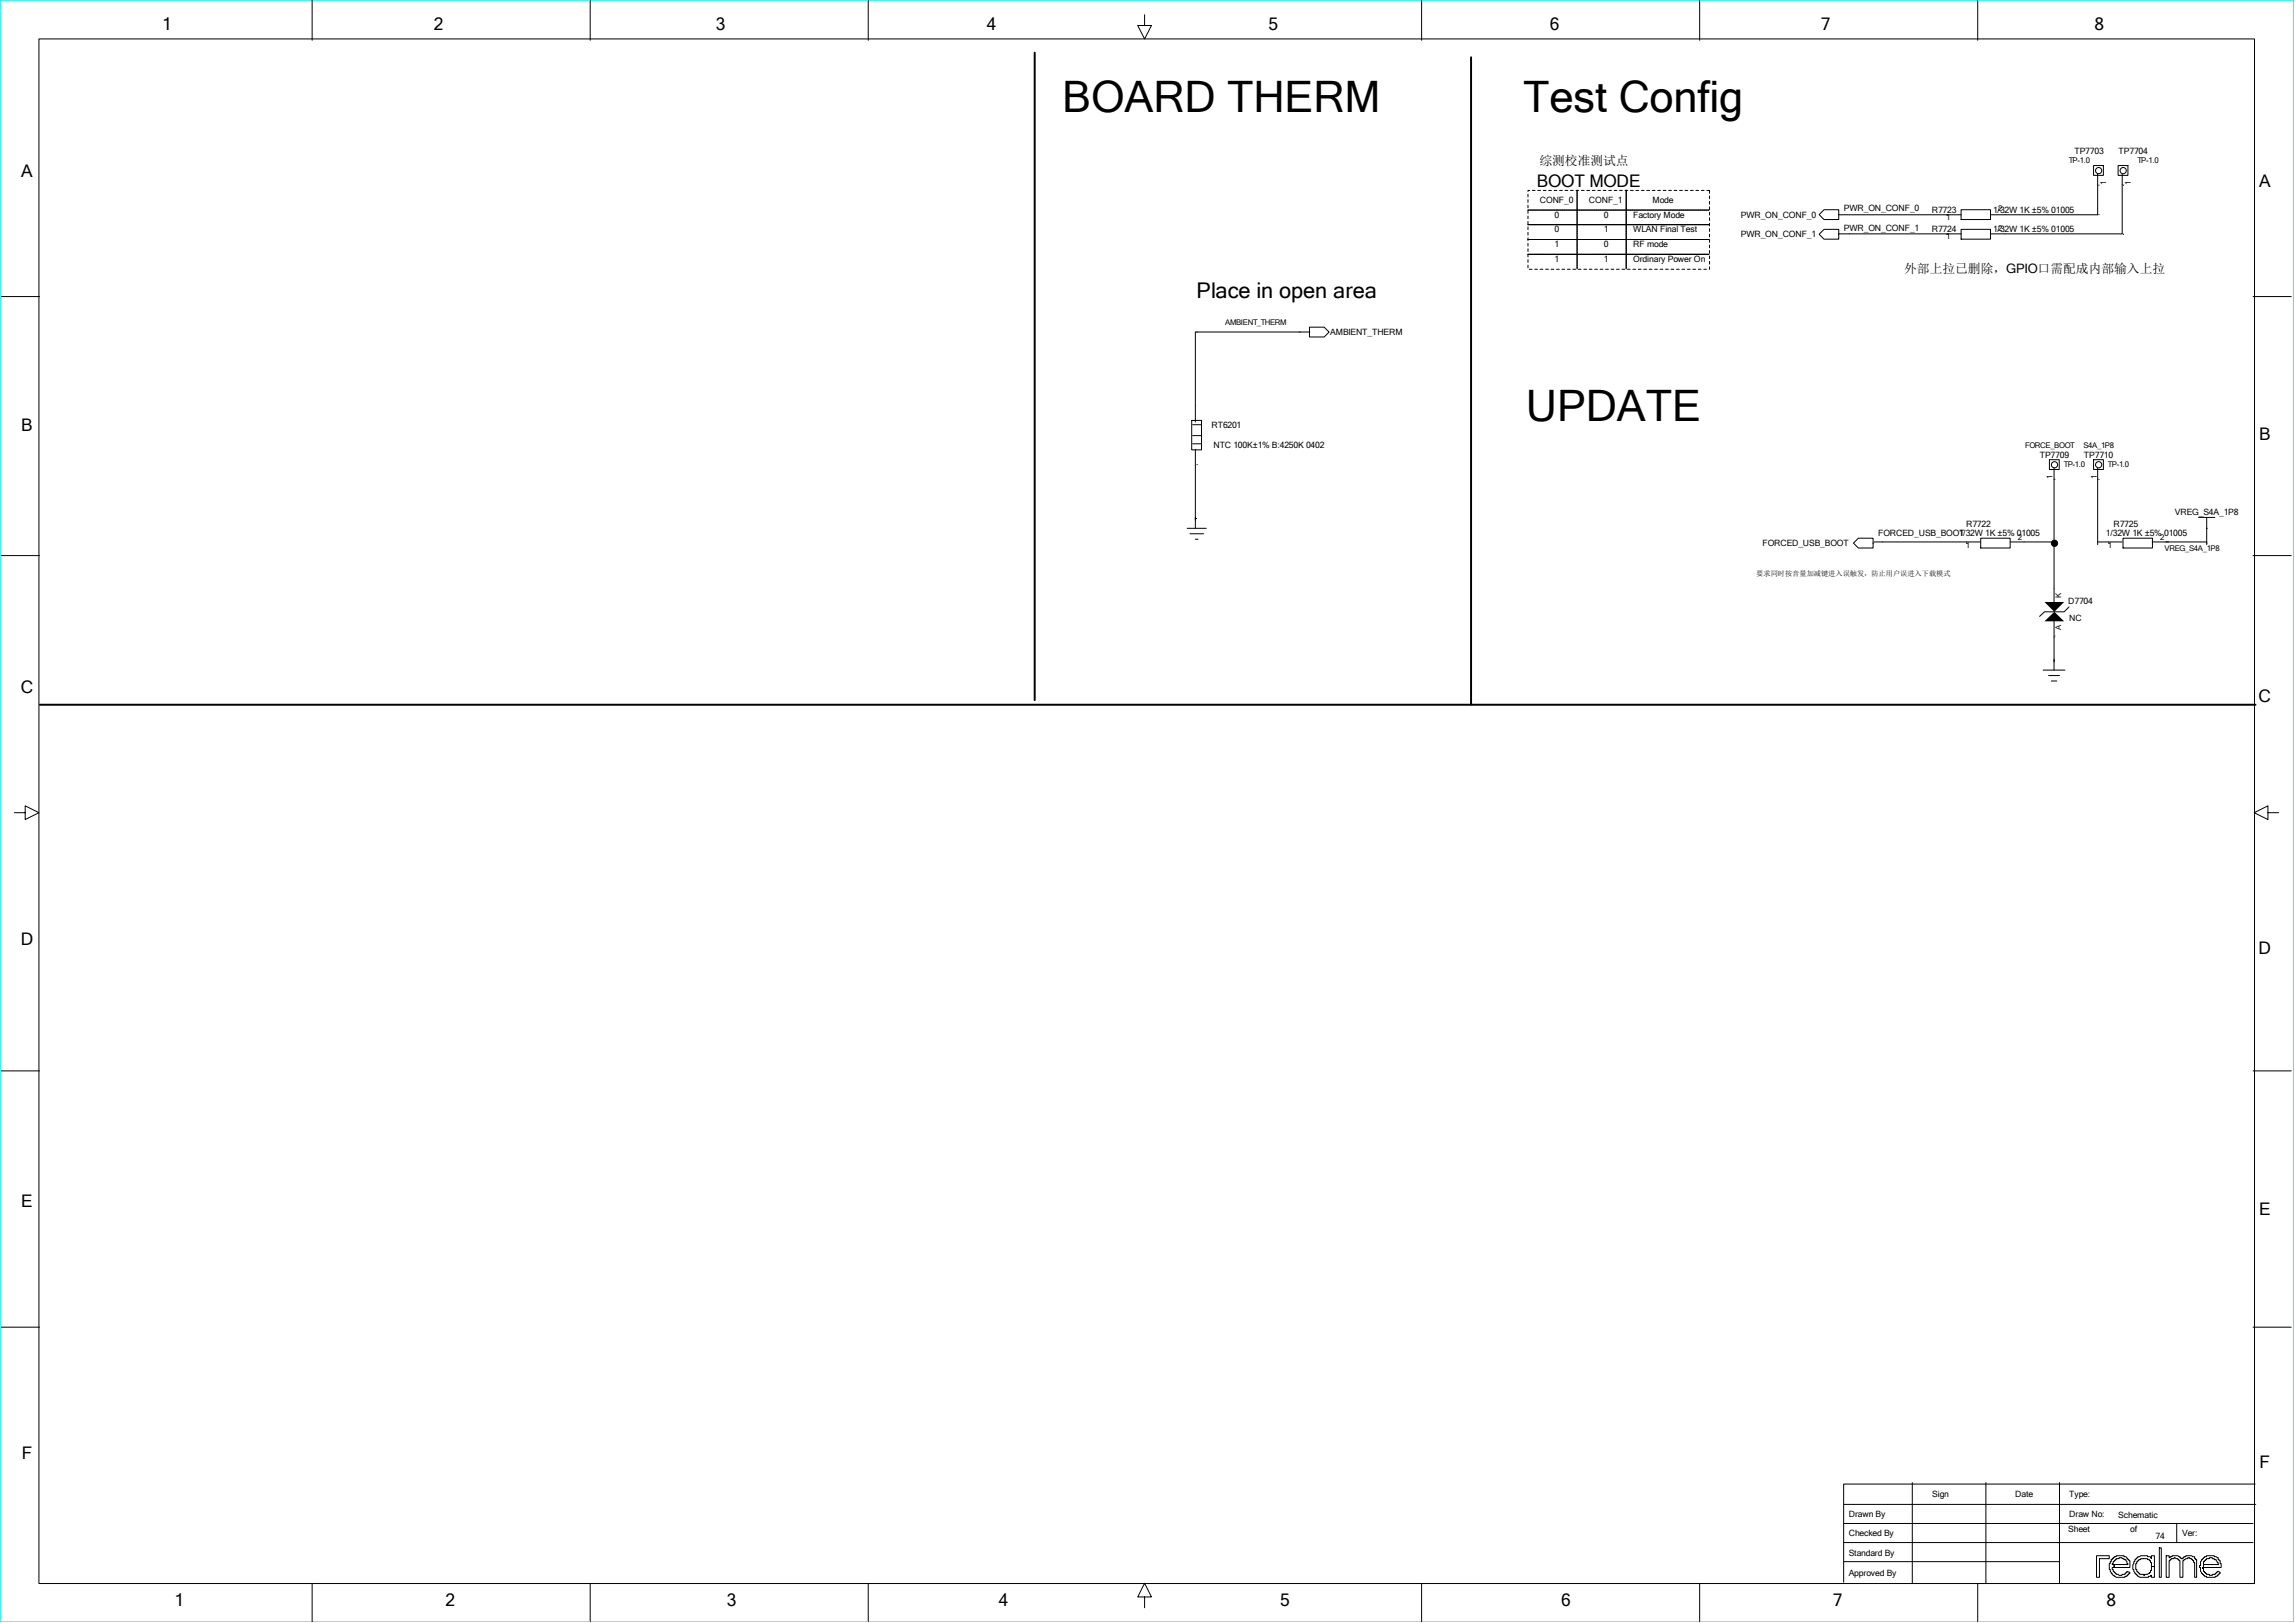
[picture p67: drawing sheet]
<svg xmlns="http://www.w3.org/2000/svg" width="297mm" height="210mm" viewBox="0 0 297 210" stroke-linecap="round" stroke-linejoin="round" font-family="sans-serif">
<defs><g id="words">
<g font-size="5.6">
<text x="137.5" y="14.5">BOARD THERM</text>
<text x="197.1" y="14.5">Test Config</text>
<text x="197.5" y="54.4">UPDATE</text>
</g>
<text font-size="2.8" x="154.9" y="38.6">Place in open area</text>
<g font-size="2.2">
<text x="21" y="3.8">1</text>
<text x="56.1" y="3.8">2</text>
<text x="92.6" y="3.8">3</text>
<text x="127.7" y="3.8">4</text>
<text x="164.2" y="3.8">5</text>
<text x="200.6" y="3.8">6</text>
<text x="235.7" y="3.8">7</text>
<text x="271" y="3.8">8</text>
<text x="2.8" y="23">A</text>
<text x="198.9" y="24.1">BOOT MODE</text>
<text x="292.4" y="24.1">A</text>
<text x="2.8" y="55.8">B</text>
<text x="292.4" y="56.9">B</text>
<text x="2.7" y="89.7">C</text>
<text x="292.3" y="90.8">C</text>
<text x="2.7" y="122.3">D</text>
<text x="292.3" y="123.4">D</text>
<text x="2.8" y="156.1">E</text>
<text x="292.4" y="157.3">E</text>
<text x="2.8" y="188.8">F</text>
<text x="292.4" y="189.9">F</text>
<text x="22.6" y="207.8">1</text>
<text x="57.7" y="207.8">2</text>
<text x="94.1" y="207.8">3</text>
<text x="129.3" y="207.8">4</text>
<text x="165.7" y="207.8">5</text>
<text x="202" y="207.8">6</text>
<text x="237.2" y="207.8">7</text>
<text x="272.6" y="207.8">8</text>
</g>
<g font-size="1.7">
<text x="199.2" y="21.4">综测校准测试点</text>
<text x="246.4" y="35.3">外部上拉已删除，GPIO口需配成内部输入上拉</text>
</g>
<g font-size="1.1">
<text x="268.5" y="19.9">TP7703</text>
<text x="274.2" y="19.9">TP7704</text>
<text x="199.3" y="26.3">CONF_0</text>
<text x="201.2" y="28.2">0</text>
<text x="205.6" y="26.3">CONF_1</text>
<text x="207.5" y="28.2">0</text>
<text x="211.4" y="28.2">Factory Mode</text>
<text x="213.8" y="26.3">Mode</text>
<text x="225.3" y="28.2">PWR_ON_CONF_0</text>
<text x="238.6" y="27.3">PWR_ON_CONF_0</text>
<text x="238.6" y="29.8">PWR_ON_CONF_1</text>
<text x="250" y="27.5">R7723</text>
<text x="257.9" y="27.5">1/32W 1K ±5% 01005</text>
<text x="201.2" y="33.9">1</text>
<text x="201.2" y="32">1</text>
<text x="201.2" y="30.1">0</text>
<text x="207.5" y="33.9">1</text>
<text x="207.5" y="32">0</text>
<text x="207.5" y="30.1">1</text>
<text x="211.4" y="32">RF mode</text>
<text x="211.4" y="33.9">Ordinary Power On</text>
<text x="211.4" y="30.1">WLAN Final Test</text>
<text x="225.3" y="30.7">PWR_ON_CONF_1</text>
<text x="250" y="30.1">R7724</text>
<text x="257.9" y="30.1">1/32W 1K ±5% 01005</text>
<text x="172.1" y="43.4">AMBIENT_THERM</text>
<text x="156.8" y="55.4">RT6201</text>
<text x="157" y="58">NTC 100K±1% B:4250K 0402</text>
<text x="264" y="59.3">TP7709</text>
<text x="269.7" y="59.3">TP7710</text>
<text x="228.1" y="70.7">FORCED_USB_BOOT</text>
<text x="243.1" y="69.4">FORCED_USB_BOOT</text>
<text x="253.5" y="69.4">1/32W 1K ±5% 01005</text>
<text x="254.4" y="68.1">R7722</text>
<text x="272.5" y="69.4">1/32W 1K ±5% 01005</text>
<text x="273.5" y="68.1">R7725</text>
<text x="281.5" y="66.6">VREG_S4A_1P8</text>
<text x="267.7" y="78.2">D7704</text>
<text x="267.8" y="80.3">NC</text>
<text x="239.3" y="196.3">Drawn By</text>
<text x="250" y="193.7">Sign</text>
<text x="260.8" y="193.7">Date</text>
<text x="267.8" y="193.7">Type:</text>
<text x="267.8" y="196.3">Draw No:</text>
<text x="274.1" y="196.4">Schematic</text>
<text x="239.3" y="198.8">Checked By</text>
<text x="239.3" y="201.3">Standard By</text>
<text x="239.3" y="203.9">Approved By</text>
<text x="267.7" y="198.3">Sheet</text>
<text x="275.7" y="198.3">of</text>
<text x="279" y="199.2">74</text>
<text x="282.4" y="198.8">Ver:</text>
</g>
<g font-size="1">
<text x="267.7" y="21.1">TP-1.0</text>
<text x="272.6" y="23.9" transform="rotate(-90 272.6 23.9)">1</text>
<text x="275.8" y="23.9" transform="rotate(-90 275.8 23.9)">1</text>
<text x="276.6" y="21.1">TP-1.0</text>
<text x="251.9" y="28.4">1</text>
<text x="258.6" y="27.3">2</text>
<text x="258.6" y="29.9">2</text>
<text x="251.9" y="31">1</text>
<text x="158.6" y="42.1">AMBIENT_THERM</text>
<text x="262.1" y="58">FORCE_BOOT</text>
<text x="269.6" y="58">S4A_1P8</text>
<text x="265.6" y="62" transform="rotate(-90 265.6 62)">1</text>
<text x="267.1" y="60.4">TP-1.0</text>
<text x="271.4" y="62" transform="rotate(-90 271.4 62)">1</text>
<text x="272.8" y="60.4">TP-1.0</text>
<text x="254.4" y="70.9">1</text>
<text x="261.1" y="69.8">2</text>
<text x="272.8" y="70.9">1</text>
<text x="279.6" y="69.8">2</text>
<text x="280.1" y="71.3">VREG_S4A_1P8</text>
<text x="266.7" y="77.4" transform="rotate(-90 266.7 77.4)">K</text>
<text x="266.7" y="81.5" transform="rotate(-90 266.7 81.5)">A</text>
</g>
<text font-size=".9" x="227.3" y="74.5">要求同时按音量加减键进入误触发，防止用户误进入下载模式</text>
</g></defs>
<path d="M.1 0h296.7v209.8h-296.7z" fill="none" stroke="#0ff" stroke-width=".13"/>
<g fill="none" stroke="#000" stroke-width=".13">
<path d="M40.4 0v5.2M76.4 0v5.2M112.4 0v5.2M184 0v5.2M220 0v5.2M255.9 0v5.2M5 5h286.8v199.9h-286.8zM148.1 1.9v1.4h.9l-.9 1.7-.9-1.7h.9M.2 38.4h4.9M197.7 32.9h23.5M197.7 31h23.5M197.7 29.1h23.5"/>
<path d="M197.7 27.2h23.5M204.1 24.6v10.2M210.4 24.6v10.2M235.4 27.8l.7-.7h1.9v1.3h-1.9zM236.1 29.7h1.9v1.2h-1.9l-.7-.6zM237.9 27.8h15.9M237.9 30.3h15.9M253.8 27.1h3.8v1.3h-3.8zM253.8 29.7h3.8v1.2h-3.8zM270.9 21.4h1.3v1.3h-1.3zM271.5 22.5v5.3h-13.8M274.1 21.4h1.3v1.3h-1.3z"/>
<path d="M274.6 22.5v7.8h-16.9M291.6 38.4h4.9M154.2 54.4h1.3v3.8h-1.3zM154.3 55h1.1M154.3 56.4h1.1M154.3 57.4h1.1M154.7 58.1v10.3M169.5 42.3h1.9l.6 .7-.6 .6h-1.9zM169.5 43h-14.8v11.6M265.2 59.5h1.3v1.2h-1.3zM270.9 59.5h1.3v1.2h-1.3zM.2 71.9h4.9"/>
<path d="M153.6 68.4h2.5M154 69.1h1.8M154.7 69.8h.3M240.5 69.6h1.9v1.3h-1.9l-.6-.6zM242.5 70.1h13.8M256.3 69.6h3.8v1.3h-3.8zM260.2 70.1h5.6M265.8 60.6v17.3M267.8 78.5l-.7 .7h-2.5l-.7 .6M271.5 60.6v9.9M271.5 70.1h3.1M274.7 69.6h3.9v1.3h-3.9z"/>
<path d="M278.5 70.1h7.1M284.5 66.9h2.1M285.6 66.9v3.6M291.6 71.9h4.9M264.4 86.7h2.8M265.1 87.4h1.4M265.5 88.1h.7M265.8 80.4v6.3M1.9 105.2h1.4v-.9l1.7 .9-1.7 .8v-.8M293.5 105.2v-.9l-1.8 .9 1.8 .8v-.8h1.4M.2 138.6h4.9M291.6 138.6h4.9"/>
<path d="M.2 171.7h4.9M291.6 171.7h4.9M238.7 194.7h53.2M238.7 199.6h52.9M238.7 197.1h52.9M247.5 191.8v13.1M257 191.8v13.1M266.5 191.8v13.1M281.7 197.1v2.5M291.8 192h-53.2v12.7M40.4 204.9v4.9M76.4 204.9v4.9"/>
<path d="M112.4 204.9v4.9M148.1 206.6h.9l-.9-1.7-.9 1.7h.9v1.4M184 204.9v4.9M220 204.9v4.9M238.7 202.1h27.8M255.9 204.9v4.9M271.3 201.3h1.7v.4h-1.3v2.4h-.4zM273.2 201.8h.1v-.1l.3-.2v-.1h.3v-.1h1v.1h.2l.2 .3h.1v.1l.2 .1v.9h-2v-.4h1.8v-.1h-.1l-.2-.5h-.2v-.1h-.3v-.2h-.4v.2h-.3v.1h-.2v.1l-.2 .2v.2h-.2v.1h.3v.4h-.3v.3h.2v.2l.2 .2v.1h.2v.1h.2l.1 .1 .8-.1 .1-.2h.2v-.2l.3 .2v.1l-.2 .1-.1 .3h-.3v.1h-1.1l-.3-.1v-.2h-.1l-.2-.2h-.1l-.1-.5h-.1v-.8h.1zM276.4 201.7h.1l.1-.3h.3l.1-.1h.9v.1h.4l.1 .3v-.4h.4v1.4h-.4v-.5h-.1v-.3h-.1v-.1h-.3v-.1h-.9v.1h-.2v.1l-.3 .2v.2h-.1v.8h.1v.2h.1v.2h.2l.1 .2h.5v.1h.1v-.1h.4l.3-.1v-.1h.1v-.3h.1v-.5h.4v1.4h-.4v-.3h-.1v.2h-.3v.1h-1.1l-.3-.1-.1-.3h-.1v-.1h-.1l-.2-.3v-.2h-.1v-.7zM279.4 200.3h.3v3.8h-.3zM280.3 201.3h.4v.2h.1v-.1h.3v-.1h.8l.2 .1 .1 .3h.3l.1-.3h.3v-.1h.7l.2 .1h.2v.3l.3 .1v2.3h-.3v-1.9h-.1v-.3h-.1l-.2-.2h-.2v-.2h-.3v.2h-.2l-.3 .1v.1h-.1v2.2h-.4v-2.2h-.1l-.1-.2h-.3l-.1-.2h-.2v.2h-.3l-.2 .2h-.1v2.2h-.4zM284.9 201.8h.1v-.1l.3-.2v-.1h.2v-.1h1.1v.1l.5 .1v.3l.2 .1v.4h.1v.5h-2.2v-.4h1.9v-.2h-.2l-.1-.4-.5-.1v-.2h-.4v.2h-.4v.1h-.1v.1l-.2 .2v.7h-.2v.1h.2v.4l.2 .2v.1h.1v.1h.4v.1l.8-.1 .1-.2h.1v-.2l.4 .2v.1l-.2 .1-.2 .3h-.2v.1h-1.2v-.1h-.2v-.2h-.1l-.2-.2h-.1l-.1-.3v-.5h-.2z"/>
<circle cx="271.6" cy="22.1" r=".4"/>
<circle cx="274.8" cy="22.1" r=".4"/>
<circle cx="265.9" cy="60.1" r=".4"/>
<circle cx="265.9" cy="70.3" r=".4"/>
<circle cx="271.6" cy="60.1" r=".4"/>
</g>
<g fill="#000">
<path d="M264.6 77.9h2.5l-1.2 1.3zM264.6 80.4l1.3-1.2 1.2 1.2z"/>
<circle cx="265.9" cy="70.3" r=".41"/>
</g>
<path d="M133.9 6.8v83.8M190.4 7.4v83.8M5.2 91.2h286.7" fill="none" stroke="#000" stroke-width=".25"/>
<path d="M197.7 24.6h23.5v10.2h-23.5z" fill="none" stroke="#000" stroke-width=".13" stroke-dasharray=".4 .4 .4 .4 .4 .4 .4 .4"/>
<use href="#words"/>
</svg>
